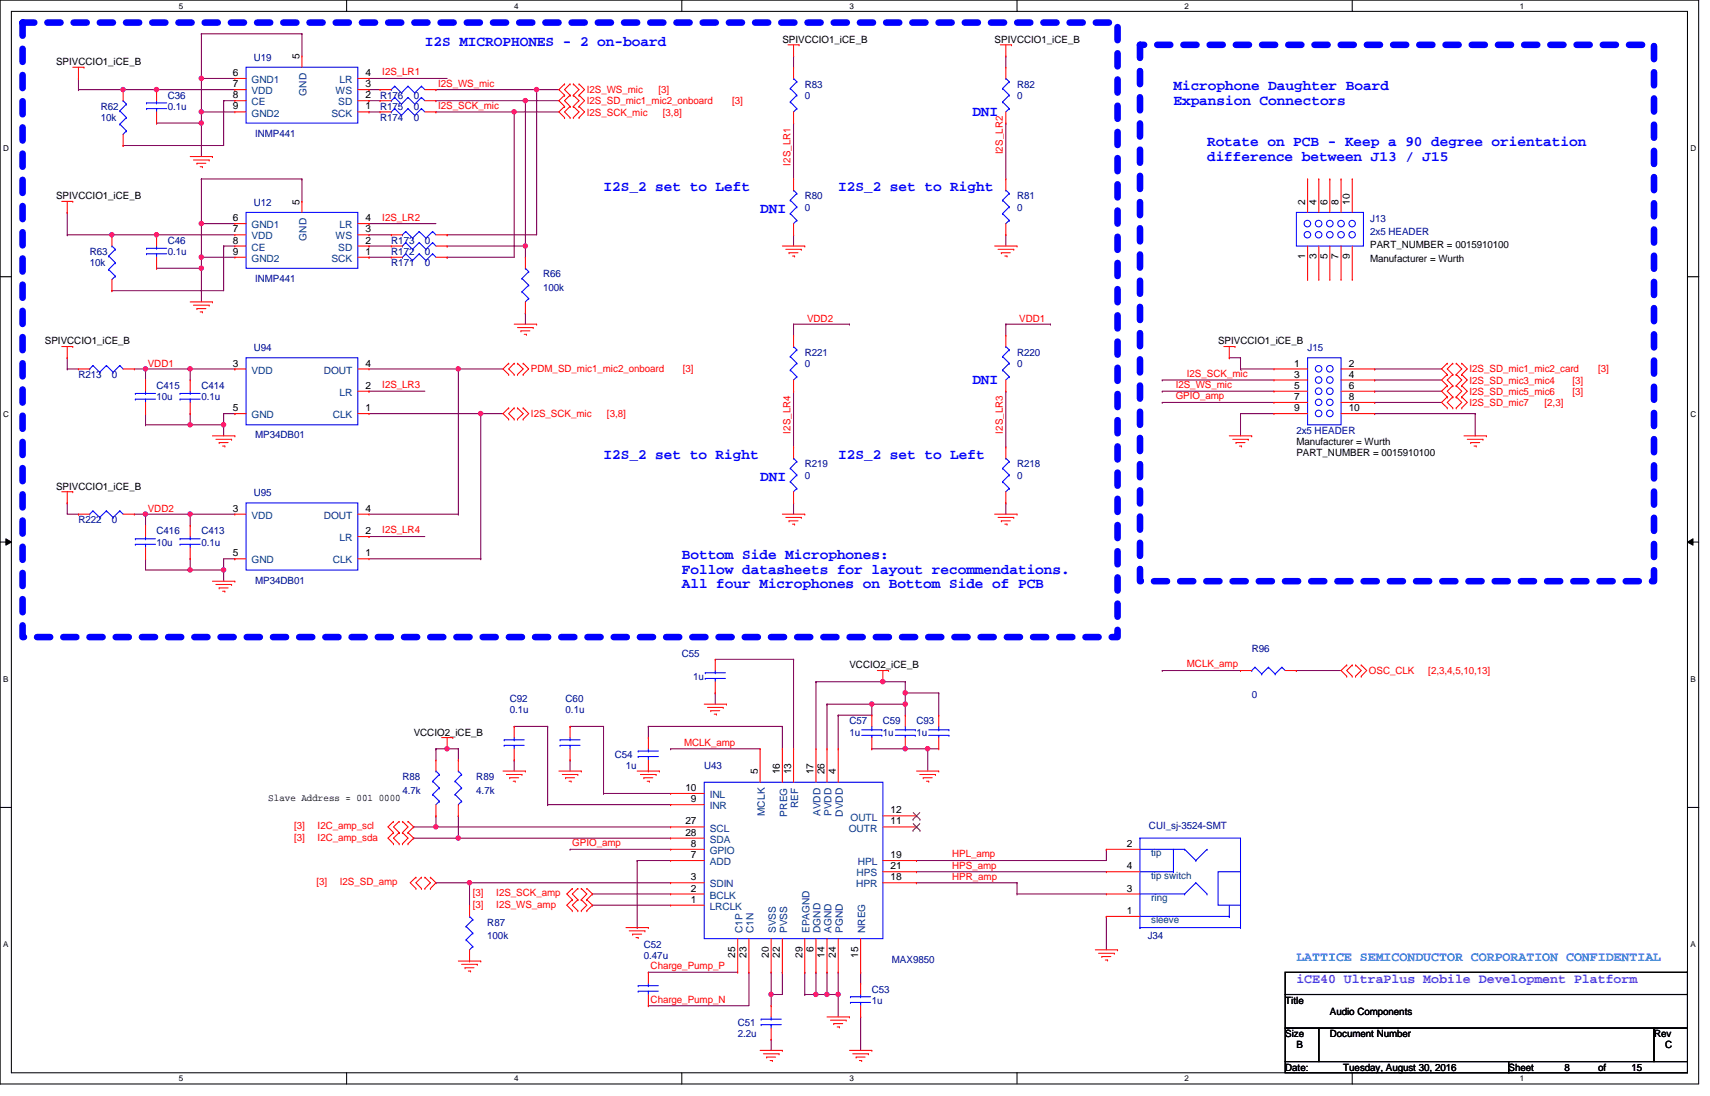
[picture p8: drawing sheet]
<svg xmlns="http://www.w3.org/2000/svg" width="420mm" height="269mm" viewBox="0 0 420 269" stroke-linecap="round" stroke-linejoin="round" font-family="sans-serif">
<defs><g id="words">
<g font-size="3.6" fill="#00f">
<text x="104.3" y="11.2">I2S MICROPHONES - 2 on-board</text>
<text x="288.1" y="22.2">Microphone Daughter Board</text>
<text x="238.7" y="28.5">DNI</text>
<text x="288.1" y="25.7">Expansion Connectors</text>
<text x="296.3" y="35.9">Rotate on PCB - Keep a 90 degree orientation</text>
<text x="296.3" y="39.5">difference between J13 / J15</text>
<text x="148.2" y="46.9">I2S_2 set to Left</text>
<text x="205.8" y="46.9">I2S_2 set to Right</text>
<text x="186.6" y="52.4">DNI</text>
<text x="238.7" y="94.3">DNI</text>
<text x="148.2" y="112.7">I2S_2 set to Right</text>
<text x="205.8" y="112.7">I2S_2 set to Left</text>
<text x="186.6" y="118.2">DNI</text>
<text x="167.4" y="137.4">Bottom Side Microphones:</text>
<text x="167.4" y="140.9">Follow datasheets for layout recommendations.</text>
<text x="167.4" y="144.5">All four Microphones on Bottom Side of PCB</text>
</g>
<text font-size="3.3" fill="#0080ff" x="318.3" y="235.9">LATTICE SEMICONDUCTOR CORPORATION CONFIDENTIAL</text>
<text font-size="3.3" fill="#8000ff" x="318.3" y="241.4">iCE40 UltraPlus Mobile Development Platform</text>
<g font-size="2.5">
<text x="192.1" y="10.5">SPIVCCIO1_iCE_B</text>
<text x="244.2" y="10.5">SPIVCCIO1_iCE_B</text>
<text x="13.8" y="16">SPIVCCIO1_iCE_B</text>
<text x="73.5" y="14.6" transform="rotate(-90 73.5 14.6)">5</text>
<text x="57.1" y="18.7">6</text>
<text x="57.1" y="21.4">7</text>
<text x="89.7" y="21.4">3</text>
<text x="89.7" y="18.7">4</text>
<text x="57.1" y="24.1">8</text>
<text x="57.1" y="26.9">9</text>
<text x="89.7" y="26.9">1</text>
<text x="89.7" y="24.1">2</text>
<text x="13.8" y="48.9">SPIVCCIO1_iCE_B</text>
<text x="73.5" y="50.2" transform="rotate(-90 73.5 50.2)">5</text>
<text x="320.4" y="50.2" transform="rotate(-90 320.4 50.2)">2</text>
<text x="323.2" y="50.2" transform="rotate(-90 323.2 50.2)">4</text>
<text x="325.9" y="50.2" transform="rotate(-90 325.9 50.2)">6</text>
<text x="328.6" y="50.2" transform="rotate(-90 328.6 50.2)">8</text>
<text x="331.4" y="50.2" transform="rotate(-90 331.4 50.2)">10</text>
<text x="57.1" y="54.3">6</text>
<text x="57.1" y="57.1">7</text>
<text x="57.1" y="59.8">8</text>
<text x="89.7" y="59.8">2</text>
<text x="89.7" y="57.1">3</text>
<text x="89.7" y="54.3">4</text>
<text x="57.1" y="62.6">9</text>
<text x="89.7" y="62.6">1</text>
<text x="320.4" y="63.7" transform="rotate(-90 320.4 63.7)">1</text>
<text x="323.2" y="63.7" transform="rotate(-90 323.2 63.7)">3</text>
<text x="325.9" y="63.7" transform="rotate(-90 325.9 63.7)">5</text>
<text x="328.6" y="63.7" transform="rotate(-90 328.6 63.7)">7</text>
<text x="331.4" y="63.7" transform="rotate(-90 331.4 63.7)">9</text>
<text x="336.4" y="61">PART_NUMBER = 0015910100</text>
<text x="336.4" y="64.3">Manufacturer = Wurth</text>
<text x="11" y="84.6">SPIVCCIO1_iCE_B</text>
<text x="299" y="84.6">SPIVCCIO1_iCE_B</text>
<text x="57.1" y="90">3</text>
<text x="89.7" y="95.5">2</text>
<text x="89.7" y="90">4</text>
<text x="317.8" y="95.5">5</text>
<text x="317.8" y="92.7">3</text>
<text x="317.8" y="90">1</text>
<text x="331.1" y="90">2</text>
<text x="331.1" y="92.7">4</text>
<text x="331.1" y="95.5">6</text>
<text x="57.1" y="101">5</text>
<text x="89.7" y="101">1</text>
<text x="317.8" y="101">9</text>
<text x="317.8" y="98.2">7</text>
<text x="331.1" y="98.2">8</text>
<text x="331.1" y="101">10</text>
<text x="318.3" y="112">PART_NUMBER = 0015910100</text>
<text x="318.3" y="109.3">Manufacturer = Wurth</text>
<text x="13.8" y="120.3">SPIVCCIO1_iCE_B</text>
<text x="57.1" y="125.6">3</text>
<text x="89.7" y="125.6">4</text>
<text x="89.7" y="131.1">2</text>
<text x="57.1" y="136.6">5</text>
<text x="89.7" y="136.6">1</text>
<text x="208.5" y="164.1">VCCIO2_iCE_B</text>
<text x="101.6" y="180.6">VCCIO2_iCE_B</text>
<text x="186" y="190.2" transform="rotate(-90 186 190.2)">5</text>
<text x="191.5" y="190.2" transform="rotate(-90 191.5 190.2)">16</text>
<text x="194.2" y="190.2" transform="rotate(-90 194.2 190.2)">13</text>
<text x="199.7" y="190.2" transform="rotate(-90 199.7 190.2)">17</text>
<text x="202.4" y="190.2" transform="rotate(-90 202.4 190.2)">26</text>
<text x="205.2" y="190.2" transform="rotate(-90 205.2 190.2)">4</text>
<text x="65.9" y="196.8">Slave Address = 001 0000</text>
<text x="168.3" y="194.2">10</text>
<text x="169.6" y="197">9</text>
<text x="168.3" y="202.4">27</text>
<text x="218.7" y="202.4">11</text>
<text x="218.7" y="199.7">12</text>
<text x="168.3" y="205.2">28</text>
<text x="169.6" y="207.9">8</text>
<text x="276.6" y="207.9">2</text>
<text x="169.6" y="210.7">7</text>
<text x="218.7" y="210.7">19</text>
<text x="218.7" y="213.4">21</text>
<text x="276.6" y="213.4">4</text>
<text x="169.6" y="221.7">1</text>
<text x="169.6" y="218.9">2</text>
<text x="169.6" y="216.2">3</text>
<text x="218.7" y="216.2">18</text>
<text x="276.6" y="218.9">3</text>
<text x="276.6" y="224.4">1</text>
<text x="199.7" y="233.8" transform="rotate(-90 199.7 233.8)">6</text>
<text x="180.5" y="235.2" transform="rotate(-90 180.5 235.2)">25</text>
<text x="183.3" y="235.2" transform="rotate(-90 183.3 235.2)">23</text>
<text x="188.7" y="235.2" transform="rotate(-90 188.7 235.2)">20</text>
<text x="191.5" y="235.2" transform="rotate(-90 191.5 235.2)">22</text>
<text x="197" y="235.2" transform="rotate(-90 197 235.2)">29</text>
<text x="202.4" y="235.2" transform="rotate(-90 202.4 235.2)">14</text>
<text x="205.2" y="235.2" transform="rotate(-90 205.2 235.2)">24</text>
<text x="210.7" y="235.2" transform="rotate(-90 210.7 235.2)">15</text>
<text x="315.5" y="246.4">Title</text>
<text x="326.5" y="249.2">Audio Components</text>
<text x="315.5" y="254.7">Size</text>
<text x="318.3" y="257.4">B</text>
<text x="326.5" y="254.7">Document Number</text>
<text x="406.1" y="254.7">Rev</text>
<text x="408.8" y="257.4">C</text>
<text x="315.5" y="262.9">Date:</text>
<text x="329.8" y="262.9">Tuesday, August 30, 2016</text>
<text x="370.4" y="262.9">Sheet</text>
<text x="384.1" y="262.9">8</text>
<text x="392.3" y="262.9">of</text>
<text x="400.6" y="262.9">15</text>
</g>
<g font-size="2.5" fill="#000080">
<text x="62.3" y="14.9">U19</text>
<text x="197.6" y="21.5">R83</text>
<text x="249.7" y="21.5">R82</text>
<text x="24.7" y="27">R62</text>
<text x="24.7" y="29.7">10k</text>
<text x="41.2" y="24.3">C36</text>
<text x="41.2" y="27">0.1u</text>
<text x="93.3" y="24.3">R176</text>
<text x="93.3" y="27">R175</text>
<text x="93.3" y="29.7">R174</text>
<text x="101.6" y="24.3">0</text>
<text x="101.6" y="27">0</text>
<text x="101.6" y="29.7">0</text>
<text x="197.6" y="24.3">0</text>
<text x="249.7" y="24.3">0</text>
<text x="62.6" y="33.6">INMP441</text>
<text x="62.3" y="50.6">U12</text>
<text x="197.6" y="48.9">R80</text>
<text x="197.6" y="51.7">0</text>
<text x="249.7" y="48.9">R81</text>
<text x="249.7" y="51.7">0</text>
<text x="41.2" y="59.9">C46</text>
<text x="96.1" y="59.9">R173</text>
<text x="104.3" y="59.9">0</text>
<text x="336.4" y="54.4">J13</text>
<text x="336.4" y="57.7">2x5 HEADER</text>
<text x="22" y="62.7">R63</text>
<text x="22" y="65.4">10k</text>
<text x="41.2" y="62.7">0.1u</text>
<text x="96.1" y="65.4">R171</text>
<text x="96.1" y="62.7">R172</text>
<text x="104.3" y="65.4">0</text>
<text x="104.3" y="62.7">0</text>
<text x="62.6" y="69.2">INMP441</text>
<text x="133.3" y="68.1">R66</text>
<text x="133.3" y="71.4">100k</text>
<text x="62.3" y="86.2">U94</text>
<text x="197.6" y="87.3">R221</text>
<text x="249.7" y="87.3">R220</text>
<text x="321" y="86.2">J15</text>
<text x="19.3" y="92.8">R213</text>
<text x="27.5" y="92.8">0</text>
<text x="38.4" y="95.5">C415</text>
<text x="49.4" y="95.5">C414</text>
<text x="197.6" y="90.1">0</text>
<text x="249.7" y="90.1">0</text>
<text x="38.4" y="98.3">10u</text>
<text x="49.4" y="98.3">0.1u</text>
<text x="62.6" y="107.7">MP34DB01</text>
<text x="318.3" y="106.6">2x5 HEADER</text>
<text x="197.6" y="114.8">R219</text>
<text x="197.6" y="117.5">0</text>
<text x="249.7" y="114.8">R218</text>
<text x="249.7" y="117.5">0</text>
<text x="62.3" y="121.9">U95</text>
<text x="19.3" y="128.5">R222</text>
<text x="27.5" y="128.5">0</text>
<text x="38.4" y="131.2">C416</text>
<text x="49.4" y="131.2">C413</text>
<text x="38.4" y="134">10u</text>
<text x="49.4" y="134">0.1u</text>
<text x="62.6" y="143.3">MP34DB01</text>
<text x="167.4" y="161.4">C55</text>
<text x="307.3" y="160">R96</text>
<text x="170.1" y="166.9">1u</text>
<text x="125.1" y="172.4">C92</text>
<text x="138.9" y="172.4">C60</text>
<text x="307.3" y="171.3">0</text>
<text x="125.1" y="175.1">0.1u</text>
<text x="138.9" y="175.1">0.1u</text>
<text x="208.5" y="177.8">C57</text>
<text x="216.7" y="177.8">C59</text>
<text x="225" y="177.8">C93</text>
<text x="208.5" y="180.6">1u</text>
<text x="216.7" y="180.6">1u</text>
<text x="225" y="180.6">1u</text>
<text x="98.8" y="191.6">R88</text>
<text x="116.9" y="191.6">R89</text>
<text x="150.9" y="186.1">C54</text>
<text x="153.7" y="188.8">1u</text>
<text x="172.9" y="188.8">U43</text>
<text x="98.8" y="194.9">4.7k</text>
<text x="116.9" y="194.9">4.7k</text>
<text x="282.1" y="203.7">CUI_sj-3524-SMT</text>
<text x="119.6" y="227.2">R87</text>
<text x="119.6" y="230.5">100k</text>
<text x="158.1" y="232.7">C52</text>
<text x="281.8" y="230.5">J34</text>
<text x="158.1" y="235.5">0.47u</text>
<text x="218.9" y="236.6">MAX9850</text>
<text x="214" y="243.7">C53</text>
<text x="181.1" y="251.9">C51</text>
<text x="214" y="246.4">1u</text>
<text x="181.1" y="254.7">2.2u</text>
</g>
<g font-size="2.5" fill="#004080">
<text x="61.8" y="20.4">GND1</text>
<text x="61.8" y="23.2">VDD</text>
<text x="75.3" y="23.5" transform="rotate(-90 75.3 23.5)">GND</text>
<text x="82.4" y="23.2">WS</text>
<text x="83.4" y="20.4">LR</text>
<text x="61.8" y="25.9">CE</text>
<text x="61.8" y="28.6">GND2</text>
<text x="81.4" y="28.6">SCK</text>
<text x="83.1" y="25.9">SD</text>
<text x="61.8" y="56">GND1</text>
<text x="61.8" y="58.8">VDD</text>
<text x="75.3" y="59.1" transform="rotate(-90 75.3 59.1)">GND</text>
<text x="82.4" y="58.8">WS</text>
<text x="83.4" y="56">LR</text>
<text x="61.8" y="61.6">CE</text>
<text x="61.8" y="64.3">GND2</text>
<text x="81.4" y="64.3">SCK</text>
<text x="83.1" y="61.6">SD</text>
<text x="61.8" y="91.7">VDD</text>
<text x="79.5" y="91.7">DOUT</text>
<text x="83.4" y="97.2">LR</text>
<text x="61.8" y="102.7">GND</text>
<text x="81.7" y="102.7">CLK</text>
<text x="61.8" y="127.4">VDD</text>
<text x="79.5" y="127.4">DOUT</text>
<text x="83.4" y="132.9">LR</text>
<text x="61.8" y="138.3">GND</text>
<text x="81.7" y="138.3">CLK</text>
<text x="174.2" y="196">INL</text>
<text x="174.2" y="198.7">INR</text>
<text x="187.7" y="200.4" transform="rotate(-90 187.7 200.4)">MCLK</text>
<text x="193.2" y="200.5" transform="rotate(-90 193.2 200.5)">PREG</text>
<text x="196" y="198.4" transform="rotate(-90 196 198.4)">REF</text>
<text x="201.5" y="200.4" transform="rotate(-90 201.5 200.4)">AVDD</text>
<text x="204.2" y="200.4" transform="rotate(-90 204.2 200.4)">PVDD</text>
<text x="206.9" y="200.5" transform="rotate(-90 206.9 200.5)">DVDD</text>
<text x="208.8" y="201.5">OUTL</text>
<text x="174.2" y="209.7">GPIO</text>
<text x="174.2" y="204.2">SCL</text>
<text x="174.2" y="206.9">SDA</text>
<text x="208.4" y="204.2">OUTR</text>
<text x="174.2" y="212.4">ADD</text>
<text x="210.3" y="215.2">HPS</text>
<text x="210.6" y="212.4">HPL</text>
<text x="282.6" y="215.7">tip switch</text>
<text x="282.6" y="210.2">tip</text>
<text x="174.2" y="220.6">BCLK</text>
<text x="174.2" y="217.9">SDIN</text>
<text x="210.2" y="217.9">HPR</text>
<text x="282.6" y="221.2">ring</text>
<text x="174.2" y="223.4">LRCLK</text>
<text x="282.6" y="226.7">sleeve</text>
<text x="182.2" y="229.1" transform="rotate(-90 182.2 229.1)">C1P</text>
<text x="185" y="229.1" transform="rotate(-90 185 229.1)">C1N</text>
<text x="190.5" y="229.1" transform="rotate(-90 190.5 229.1)">SVSS</text>
<text x="193.2" y="229.1" transform="rotate(-90 193.2 229.1)">PVSS</text>
<text x="198.7" y="229.1" transform="rotate(-90 198.7 229.1)">EPAGND</text>
<text x="201.5" y="229.1" transform="rotate(-90 201.5 229.1)">DGND</text>
<text x="204.2" y="229.1" transform="rotate(-90 204.2 229.1)">AGND</text>
<text x="206.9" y="229.1" transform="rotate(-90 206.9 229.1)">PGND</text>
<text x="212.4" y="229.1" transform="rotate(-90 212.4 229.1)">NREG</text>
</g>
<g font-size="2.5" fill="#f00">
<text x="93.9" y="18.5">I2S_LR1</text>
<text x="107.6" y="21.3">I2S_WS_mic</text>
<text x="144.1" y="22.9">I2S_WS_mic</text>
<text x="161.6" y="22.9">[3]</text>
<text x="107.6" y="26.7">I2S_SCK_mic</text>
<text x="144.1" y="28.4">I2S_SCK_mic</text>
<text x="144.1" y="25.6">I2S_SD_mic1_mic2_onboard</text>
<text x="162.7" y="28.4">[3,8]</text>
<text x="179.7" y="25.6">[3]</text>
<text x="194.1" y="40.6" transform="rotate(-90 194.1 40.6)">I2S_LR1</text>
<text x="246.2" y="37.9" transform="rotate(-90 246.2 37.9)">I2S_LR2</text>
<text x="93.9" y="54.1">I2S_LR2</text>
<text x="198.1" y="79">VDD2</text>
<text x="250.2" y="79">VDD1</text>
<text x="36.3" y="90">VDD1</text>
<text x="93.9" y="95.3">I2S_LR3</text>
<text x="130.3" y="91.4">PDM_SD_mic1_mic2_onboard</text>
<text x="167.6" y="91.4">[3]</text>
<text x="288.6" y="95.3">I2S_WS_mic</text>
<text x="291.4" y="92.5">I2S_SCK_mic</text>
<text x="360.8" y="91.4">I2S_SD_mic1_mic2_card</text>
<text x="360.8" y="94.2">I2S_SD_mic3_mic4</text>
<text x="386" y="94.2">[3]</text>
<text x="392.3" y="91.4">[3]</text>
<text x="288.6" y="98">GPIO_amp</text>
<text x="360.8" y="96.9">I2S_SD_mic5_mic6</text>
<text x="360.8" y="99.7">I2S_SD_mic7</text>
<text x="379.2" y="99.7">[2,3]</text>
<text x="386" y="96.9">[3]</text>
<text x="130.3" y="102.4">I2S_SCK_mic</text>
<text x="149" y="102.4">[3,8]</text>
<text x="194.1" y="106.5" transform="rotate(-90 194.1 106.5)">I2S_LR4</text>
<text x="246.2" y="106.5" transform="rotate(-90 246.2 106.5)">I2S_LR3</text>
<text x="36.3" y="125.7">VDD2</text>
<text x="93.9" y="131">I2S_LR4</text>
<text x="291.4" y="163.9">MCLK_amp</text>
<text x="336.1" y="165.5">OSC_CLK</text>
<text x="350.6" y="165.5">[2,3,4,5,10,13]</text>
<text x="167.9" y="183.1">MCLK_amp</text>
<text x="72.2" y="203.7">[3]</text>
<text x="78" y="203.7">I2C_amp_scl</text>
<text x="72.2" y="206.4">[3]</text>
<text x="78" y="206.4">I2C_amp_sda</text>
<text x="140.5" y="207.8">GPIO_amp</text>
<text x="233.8" y="213.3">HPS_amp</text>
<text x="233.8" y="216">HPR_amp</text>
<text x="233.8" y="210.5">HPL_amp</text>
<text x="77.7" y="217.4">[3]</text>
<text x="83.4" y="217.4">I2S_SD_amp</text>
<text x="116.1" y="220.1">[3]</text>
<text x="121.8" y="220.1">I2S_SCK_amp</text>
<text x="116.1" y="222.8">[3]</text>
<text x="121.8" y="222.8">I2S_WS_amp</text>
<text x="159.7" y="238">Charge_Pump_P</text>
<text x="159.7" y="246.2">Charge_Pump_N</text>
</g>
<g font-size="2">
<text x="43.9" y="2.1">5</text>
<text x="126.2" y="2.1">4</text>
<text x="208.5" y="2.1">3</text>
<text x="290.8" y="2.1">2</text>
<text x="373.1" y="2.1">1</text>
<text x=".8" y="37.1">D</text>
<text x="415" y="37.1">D</text>
<text x=".8" y="102.3">C</text>
<text x="415" y="102.3">C</text>
<text x=".8" y="167.4">B</text>
<text x="415" y="167.4">B</text>
<text x=".8" y="232.6">A</text>
<text x="415" y="232.6">A</text>
<text x="43.9" y="265.5">5</text>
<text x="126.2" y="265.5">4</text>
<text x="208.5" y="265.5">3</text>
<text x="290.8" y="265.5">2</text>
<text x="373.1" y="265.5">1</text>
</g>
</g></defs>
<path d="M0 0h417v266.1h-417zM2.8 2.8h411.5v260.6h-411.5z" fill="none" stroke="#000" stroke-width=".25"/>
<g fill="#fff">
<path d="M43.9 .3h1.1v2.2h-1.1z"/>
<path d="M43.9 263.7h1.1v2.2h-1.1z"/>
</g>
<path d="M85.1 0v2.8M85.1 263.4v2.7" fill="none" stroke="#000" stroke-width=".25"/>
<g fill="#fff">
<path d="M126.2 .3h1.1v2.2h-1.1z"/>
<path d="M126.2 263.7h1.1v2.2h-1.1z"/>
</g>
<path d="M167.4 0v2.8M167.4 263.4v2.7" fill="none" stroke="#000" stroke-width=".25"/>
<g fill="#fff">
<path d="M208.5 .3h1.1v2.2h-1.1z"/>
<path d="M208.5 263.7h1.1v2.2h-1.1z"/>
</g>
<path d="M249.7 0v2.8M249.7 263.4v2.7" fill="none" stroke="#000" stroke-width=".25"/>
<g fill="#fff">
<path d="M290.8 .3h1.1v2.2h-1.1z"/>
<path d="M290.8 263.7h1.1v2.2h-1.1z"/>
</g>
<path d="M332 0v2.8M332 263.4v2.7" fill="none" stroke="#000" stroke-width=".25"/>
<g fill="#fff">
<path d="M373.1 .3h1.1v2.2h-1.1z"/>
<path d="M373.1 263.7h1.1v2.2h-1.1z"/>
<path d="M.8 35.3h1.4v2.2h-1.4z"/>
<path d="M415 35.3h1.4v2.2h-1.4z"/>
<path d="M.8 100.5h1.4v2.2h-1.4z"/>
<path d="M415 100.5h1.4v2.2h-1.4z"/>
</g>
<path d="M0 67.9h2.8M414.3 67.9h2.7" fill="none" stroke="#000" stroke-width=".25"/>
<g fill="#fff">
<path d="M.8 165.7h1.3v2.2h-1.3z"/>
<path d="M415 165.7h1.3v2.2h-1.3z"/>
</g>
<path d="M0 133.1h2.8M1.4 132.3l1.4 .8-1.4 .8zM414.3 133.1l1.3-.8v1.6zM414.3 133.1h2.7" fill="none" stroke="#000" stroke-width=".25"/>
<path d="M1.4 132.3l1.4 .8-1.4 .8zM414.3 133.1l1.3-.8v1.6z" fill="#000"/>
<g fill="#fff">
<path d="M.8 230.8h1.3v2.2h-1.3z"/>
<path d="M415 230.8h1.3v2.2h-1.3z"/>
</g>
<path d="M0 198.2h2.8M414.3 198.2h2.7" fill="none" stroke="#000" stroke-width=".25"/>
<path d="M5.5 5.5h268.9v150.9h-268.9zM279.9 11h126.2v131.7h-126.2z" fill="none" stroke="#00f" stroke-width="1.6" stroke-dasharray="3.2 3.2"/>
<g fill="none" stroke="#800040" stroke-width=".25">
<path d="M285.3 93.3h.1M285.3 96.1h.1M285.3 93.3h27.5M285.3 96.1h27.5M301.8 87.8h.1M301.8 87.8h2.7M337.5 90.6h.1M337.5 93.3h.1M337.5 96.1h.1M337.5 98.8h.1M337.5 93.3h16.4M337.5 96.1h16.4"/>
<path d="M337.5 90.6h16.4M337.5 98.8h16.4M304.5 101.6h.1M304.5 101.6v5.4M304.5 101.6h8.3M337.5 101.6h.1M337.5 101.6h24.7M362.2 101.6h.1M362.2 101.6v5.4M140 178.4h.1M140 178.4h8.2M159.2 178.4h.1"/>
<path d="M159.2 178.4h32.9M285.3 164.6h.1M285.3 164.6h19.2M134.5 197.6h.1M134.5 197.6h30.1M164.6 183.9h.1M164.6 183.9h22M225 214h.1M225 214h46.6M159.2 238.7h.1M159.2 238.7h21.9M183.9 238.7h.1"/>
<path d="M183.9 238.7v8.2h-24.7M159.2 246.9h.1M189.3 255.2h.1M189.3 244.2h.1M189.3 244.2v2.7M189.3 255.2v2.7M211.3 249.7h.1M211.3 249.7v8.2"/>
</g>
<circle cx="189.3" cy="244.2" r=".54" fill="#f0f"/>
<circle cx="189.3" cy="244.2" r=".54" fill="none" stroke="#f0f" stroke-width=".25"/>
<g fill="none" stroke="#800040" stroke-width=".25">
<path d="M189.3 238.7h.1M189.3 238.7v5.5M192.1 238.7h.1M192.1 238.7v5.5h-2.8M197.6 238.7h.1M197.6 238.7v5.5M200.3 238.7h.1M200.3 238.7v5.5M205.8 238.7h.1M205.8 238.7v5.5h-5.5M211.3 238.7h.1M211.3 238.7v2.8"/>
<path d="M189.3 244.2h.1M200.3 244.2h.1M203 244.2h.1"/>
</g>
<circle cx="200.3" cy="244.2" r=".54" fill="#f0f"/>
<circle cx="200.3" cy="244.2" r=".54" fill="none" stroke="#f0f" stroke-width=".25"/>
<path d="M203 238.7h.1M203 238.7v5.5" fill="none" stroke="#800040" stroke-width=".25"/>
<circle cx="203" cy="244.2" r=".54" fill="#f0f"/>
<circle cx="203" cy="244.2" r=".54" fill="none" stroke="#f0f" stroke-width=".25"/>
<g fill="none" stroke="#800040" stroke-width=".25">
<path d="M126.2 178.4h.1M126.2 178.4h8.3M205.8 175.6h.1M205.8 175.6v8.3M148.2 194.8h.1M148.2 194.8h16.4M214 183.9h.1M214 183.9h8.2M225 216.7h.1M225 211.3h.1M225 216.7h24.7M225 211.3h46.6"/>
<path d="M197.6 244.2h.1M197.6 244.2h2.7"/>
</g>
<circle cx="222.2" cy="183.8" r=".54" fill="#f0f"/>
<circle cx="222.2" cy="183.8" r=".54" fill="none" stroke="#f0f" stroke-width=".25"/>
<g fill="none" stroke="#800040" stroke-width=".25">
<path d="M200.3 167.4h.1M200.3 167.4v16.5M200.3 167.4h16.4M203 172.9h.1M203 172.9v11M205.8 175.6h.1M205.8 175.6h8.2M214 172.9h.1M214 172.9h8.2M222.2 172.9h.1M222.2 172.9v2.7M227.8 183.9h.1"/>
<path d="M227.8 183.9h2.7"/>
</g>
<circle cx="216.7" cy="167.4" r=".54" fill="#f0f"/>
<circle cx="216.7" cy="167.4" r=".54" fill="none" stroke="#f0f" stroke-width=".25"/>
<path d="M214 172.9h.1M214 172.9v2.7M222.2 170.1h.1M222.2 170.1v2.8M230.5 170.1h.1M230.5 170.1v5.5" fill="none" stroke="#800040" stroke-width=".25"/>
<circle cx="222.2" cy="172.9" r=".54" fill="#f0f"/>
<circle cx="222.2" cy="172.9" r=".54" fill="none" stroke="#f0f" stroke-width=".25"/>
<g fill="none" stroke="#800040" stroke-width=".25">
<path d="M175.6 170.1h.1M175.6 170.1v2.8M192.1 178.4h.1M192.1 178.4v5.5M194.8 161.9h.1M194.8 161.9v22M222.2 170.1h.1M222.2 170.1h8.3M318.3 164.6h.1M318.3 164.6h10.9M126.2 186.6h.1M126.2 186.6v2.7"/>
<path d="M140 186.6h.1M140 186.6v2.7M227.8 183.9h.1M227.8 183.9v5.4"/>
</g>
<circle cx="227.7" cy="183.8" r=".54" fill="#f0f"/>
<circle cx="227.7" cy="183.8" r=".54" fill="none" stroke="#f0f" stroke-width=".25"/>
<path d="M205.8 244.2h.1M205.8 244.2v5.5" fill="none" stroke="#800040" stroke-width=".25"/>
<circle cx="205.8" cy="244.2" r=".54" fill="#f0f"/>
<circle cx="205.8" cy="244.2" r=".54" fill="none" stroke="#f0f" stroke-width=".25"/>
<path d="M109.8 183.9h.1M109.8 183.9h2.7" fill="none" stroke="#800040" stroke-width=".25"/>
<circle cx="109.7" cy="183.8" r=".54" fill="#f0f"/>
<circle cx="109.7" cy="183.8" r=".54" fill="none" stroke="#f0f" stroke-width=".25"/>
<path d="M216.7 167.4h.1M216.7 167.4h5.5M222.2 167.4h.1M222.2 167.4v2.7M107 183.9h.1M107 183.9v2.7M107 183.9h2.8M112.5 183.9h.1M112.5 183.9v2.7" fill="none" stroke="#800040" stroke-width=".25"/>
<circle cx="222.2" cy="170.1" r=".54" fill="#f0f"/>
<circle cx="222.2" cy="170.1" r=".54" fill="none" stroke="#f0f" stroke-width=".25"/>
<g fill="none" stroke="#800040" stroke-width=".25">
<path d="M285.3 98.8h.1M285.3 98.8h27.5M304.5 87.8h.1M304.5 90.6h.1M304.5 87.8v2.8M304.5 90.6h8.3M203 172.9h.1M203 172.9h11M249.7 216.7h.1M249.7 219.5h.1M249.7 216.7v2.8M249.7 219.5h21.9"/>
<path d="M271.6 208.5h.1M271.6 208.5v2.8M271.6 225h.1M271.6 225v8.2"/>
</g>
<circle cx="214" cy="172.9" r=".54" fill="#f0f"/>
<circle cx="214" cy="172.9" r=".54" fill="none" stroke="#f0f" stroke-width=".25"/>
<g fill="none" stroke="#800040" stroke-width=".25">
<path d="M134.5 178.4h.1M134.5 178.4v19.2M148.2 178.4h.1M148.2 178.4v16.4M222.2 183.9h.1M222.2 183.9h5.6M107 203h.1M107 203h57.6M112.5 205.8h.1M112.5 205.8h52.1M115.3 216.7h.1M115.3 216.7h49.3"/>
<path d="M140 208.5h.1M140 208.5h24.6"/>
</g>
<circle cx="115.2" cy="216.7" r=".54" fill="#f0f"/>
<circle cx="115.2" cy="216.7" r=".54" fill="none" stroke="#f0f" stroke-width=".25"/>
<g fill="none" stroke="#800040" stroke-width=".25">
<path d="M159.2 178.4h.1M159.2 178.4v2.7M175.6 161.9h19.2M194.8 161.9h.1M107 216.7h.1M107 200.3h.1M107 216.7h8.3M107 200.3v2.7M115.3 216.7h.1M115.3 216.7v5.5M145.5 219.5h.1M145.5 219.5h19.1"/>
<path d="M156.4 211.3h.1M156.4 211.3h8.2M156.4 211.3v16.5M145.5 222.2h.1M145.5 222.2h19.1M156.4 227.8h.1"/>
</g>
<circle cx="107" cy="203" r=".54" fill="#f0f"/>
<circle cx="107" cy="203" r=".54" fill="none" stroke="#f0f" stroke-width=".25"/>
<path d="M101.6 203h.1M101.6 203h5.4M112.5 200.3h.1M112.5 200.3v5.5" fill="none" stroke="#800040" stroke-width=".25"/>
<circle cx="112.5" cy="205.8" r=".54" fill="#f0f"/>
<circle cx="112.5" cy="205.8" r=".54" fill="none" stroke="#f0f" stroke-width=".25"/>
<path d="M49.4 8.3h.1M49.4 19.3h.1M49.4 8.3v11M49.4 19.3h8.3M109.8 60.4h.1M109.8 60.4h19.2M101.6 205.8h.1M101.6 205.8h10.9" fill="none" stroke="#800040" stroke-width=".25"/>
<circle cx="49.4" cy="19.2" r=".54" fill="#f0f"/>
<circle cx="49.4" cy="19.2" r=".54" fill="none" stroke="#f0f" stroke-width=".25"/>
<path d="M49.4 30.2h.1M49.4 30.2v8.2" fill="none" stroke="#800040" stroke-width=".25"/>
<circle cx="49.4" cy="30.2" r=".54" fill="#f0f"/>
<circle cx="49.4" cy="30.2" r=".54" fill="none" stroke="#f0f" stroke-width=".25"/>
<path d="M38.4 22h.1M38.4 22h19.3" fill="none" stroke="#800040" stroke-width=".25"/>
<circle cx="38.4" cy="22" r=".54" fill="#f0f"/>
<circle cx="38.4" cy="22" r=".54" fill="none" stroke="#f0f" stroke-width=".25"/>
<g fill="none" stroke="#800040" stroke-width=".25">
<path d="M90.6 19.3h.1M90.6 19.3h19.2M194.8 13.8h.1M194.8 13.8v2.7M246.9 13.8h.1M246.9 13.8v2.7M30.2 22h.1M30.2 35.7h.1M30.2 22h8.2M38.4 30.2h.1M49.4 27.5h.1M49.4 27.5v2.7h-11"/>
<path d="M54.9 24.7h.1M54.9 24.7h2.8M54.9 24.7v11h-24.7M90.6 27.5h.1M90.6 22h.1M90.6 24.7h.1M90.6 22h2.7M90.6 24.7h2.7M90.6 27.5h2.7M107 22h.1M107 24.7h.1M107 27.5h.1"/>
<path d="M107 22h30.2M107 24.7h30.2M107 27.5h30.2M126.2 27.5h.1M129 24.7h.1M131.7 22h.1M194.8 30.2h.1M194.8 30.2v13.7M246.9 30.2h.1M246.9 30.2v13.7M27.5 57.7h.1M27.5 57.7h30.2"/>
<path d="M38.4 57.7h.1M90.6 57.7h.1M90.6 57.7h5.5M246.9 57.7h.1M246.9 57.7v2.7M38.4 65.9h.1M49.4 63.2h.1M49.4 63.2v2.7h-11M90.6 63.2h.1M90.6 60.4h.1M90.6 63.2h5.5M90.6 60.4h5.5"/>
</g>
<circle cx="38.4" cy="57.6" r=".54" fill="#f0f"/>
<circle cx="38.4" cy="57.6" r=".54" fill="none" stroke="#f0f" stroke-width=".25"/>
<path d="M49.4 65.9h.1M49.4 65.9v8.2" fill="none" stroke="#800040" stroke-width=".25"/>
<circle cx="49.4" cy="65.8" r=".54" fill="#f0f"/>
<circle cx="49.4" cy="65.8" r=".54" fill="none" stroke="#f0f" stroke-width=".25"/>
<path d="M49.4 43.9h.1M49.4 54.9h.1M49.4 43.9v11M49.4 54.9h8.3" fill="none" stroke="#800040" stroke-width=".25"/>
<circle cx="49.4" cy="54.9" r=".54" fill="#f0f"/>
<circle cx="49.4" cy="54.9" r=".54" fill="none" stroke="#f0f" stroke-width=".25"/>
<path d="M90.6 54.9h.1M90.6 54.9h16.4M109.8 57.7h.1M109.8 57.7h21.9M27.5 71.4h.1M49.4 63.2h.1M49.4 63.2h8.3M54.9 60.4h.1M54.9 60.4v11h-27.4M54.9 60.4h2.8M109.8 63.2h.1M109.8 63.2h16.4" fill="none" stroke="#800040" stroke-width=".25"/>
<circle cx="49.4" cy="63.1" r=".54" fill="#f0f"/>
<circle cx="49.4" cy="63.1" r=".54" fill="none" stroke="#f0f" stroke-width=".25"/>
<path d="M19.3 22h.1M19.3 22h10.9M49.4 54.9h.1M49.4 43.9h.1M49.4 54.9v8.3M49.4 43.9h24.7M74.1 43.9h.1M74.1 43.9v5.5" fill="none" stroke="#800040" stroke-width=".25"/>
<circle cx="30.2" cy="22" r=".54" fill="#f0f"/>
<circle cx="30.2" cy="22" r=".54" fill="none" stroke="#f0f" stroke-width=".25"/>
<path d="M19.3 19.3h.1M19.3 19.3v2.7M16.5 57.7h.1M16.5 57.7h11" fill="none" stroke="#800040" stroke-width=".25"/>
<circle cx="27.4" cy="57.6" r=".54" fill="#f0f"/>
<circle cx="27.4" cy="57.6" r=".54" fill="none" stroke="#f0f" stroke-width=".25"/>
<path d="M49.4 8.3h.1M49.4 19.3h.1M49.4 8.3h24.7M49.4 19.3v8.2M74.1 8.3h.1M74.1 8.3v5.5M49.4 27.5h.1M49.4 27.5h8.3M16.5 52.2h.1M16.5 52.2v5.5" fill="none" stroke="#800040" stroke-width=".25"/>
<circle cx="49.4" cy="27.4" r=".54" fill="#f0f"/>
<circle cx="49.4" cy="27.4" r=".54" fill="none" stroke="#f0f" stroke-width=".25"/>
<path d="M131.7 22h.1M131.7 22v35.7" fill="none" stroke="#800040" stroke-width=".25"/>
<circle cx="131.7" cy="22" r=".54" fill="#f0f"/>
<circle cx="131.7" cy="22" r=".54" fill="none" stroke="#f0f" stroke-width=".25"/>
<path d="M129 24.7h.1M129 24.7v35.7" fill="none" stroke="#800040" stroke-width=".25"/>
<circle cx="129" cy="60.4" r=".54" fill="#f0f"/>
<circle cx="129" cy="60.4" r=".54" fill="none" stroke="#f0f" stroke-width=".25"/>
<circle cx="129" cy="24.7" r=".54" fill="#f0f"/>
<circle cx="129" cy="24.7" r=".54" fill="none" stroke="#f0f" stroke-width=".25"/>
<path d="M126.2 27.5h.1M126.2 27.5v35.7" fill="none" stroke="#800040" stroke-width=".25"/>
<circle cx="126.2" cy="27.4" r=".54" fill="#f0f"/>
<circle cx="126.2" cy="27.4" r=".54" fill="none" stroke="#f0f" stroke-width=".25"/>
<path d="M194.8 57.7h.1M194.8 57.7v2.7M129 60.4h.1M129 76.9h.1M129 60.4v2.8M129 76.9v2.7M118 101.6h.1M118 101.6v35.6" fill="none" stroke="#800040" stroke-width=".25"/>
<circle cx="118" cy="101.5" r=".54" fill="#f0f"/>
<circle cx="118" cy="101.5" r=".54" fill="none" stroke="#f0f" stroke-width=".25"/>
<path d="M54.9 104.3h.1M54.9 101.6v2.7M90.6 126.2h21.9M112.5 126.2h.1" fill="none" stroke="#800040" stroke-width=".25"/>
<circle cx="54.9" cy="104.3" r=".54" fill="#f0f"/>
<circle cx="54.9" cy="104.3" r=".54" fill="none" stroke="#f0f" stroke-width=".25"/>
<path d="M90.6 90.6h21.9M112.5 90.6h.1" fill="none" stroke="#800040" stroke-width=".25"/>
<circle cx="112.5" cy="90.6" r=".54" fill="#f0f"/>
<circle cx="112.5" cy="90.6" r=".54" fill="none" stroke="#f0f" stroke-width=".25"/>
<g fill="none" stroke="#800040" stroke-width=".25">
<path d="M194.8 79.6h.1M194.8 79.6v2.7M246.9 79.6h.1M246.9 79.6v2.7M16.5 87.8h.1M16.5 87.8v2.8M33 90.6h2.7M35.7 90.6h.1M90.6 96.1h.1M90.6 96.1h13.7M112.5 90.6h.1M112.5 90.6h11"/>
<path d="M112.5 90.6v35.6M194.8 96.1h.1M194.8 96.1v13.7M246.9 96.1h.1M246.9 96.1v13.7M54.9 101.6h2.8M57.7 101.6h.1M118 101.6h.1M118 101.6h5.5M16.5 123.5h.1M16.5 123.5v2.7M35.7 126.2h.1"/>
<path d="M35.7 126.2h11M46.7 137.2h.1M46.7 126.2h.1M46.7 126.2v2.8M46.7 137.2v2.8M54.9 140h.1M57.7 137.2h.1M57.7 137.2h-2.8v2.8M90.6 131.7h.1M90.6 137.2h27.4M90.6 131.7h13.7M118 137.2h.1"/>
<path d="M194.8 123.5h.1M194.8 123.5v2.7M246.9 123.5h.1M246.9 123.5v2.7"/>
</g>
<circle cx="35.7" cy="126.2" r=".54" fill="#f0f"/>
<circle cx="35.7" cy="126.2" r=".54" fill="none" stroke="#f0f" stroke-width=".25"/>
<path d="M46.7 101.6h.1M46.7 101.6v2.7" fill="none" stroke="#800040" stroke-width=".25"/>
<circle cx="46.7" cy="104.3" r=".54" fill="#f0f"/>
<circle cx="46.7" cy="104.3" r=".54" fill="none" stroke="#f0f" stroke-width=".25"/>
<path d="M46.7 126.2h.1M46.7 126.2h11" fill="none" stroke="#800040" stroke-width=".25"/>
<circle cx="46.7" cy="126.2" r=".54" fill="#f0f"/>
<circle cx="46.7" cy="126.2" r=".54" fill="none" stroke="#f0f" stroke-width=".25"/>
<path d="M46.7 104.3h8.2M54.9 104.3h.1M35.7 126.2h.1M35.7 126.2v2.8M46.7 140h8.2M54.9 140h.1" fill="none" stroke="#800040" stroke-width=".25"/>
<circle cx="46.7" cy="139.9" r=".54" fill="#f0f"/>
<circle cx="46.7" cy="139.9" r=".54" fill="none" stroke="#f0f" stroke-width=".25"/>
<circle cx="54.9" cy="139.9" r=".54" fill="#f0f"/>
<circle cx="54.9" cy="139.9" r=".54" fill="none" stroke="#f0f" stroke-width=".25"/>
<g fill="none" stroke="#800040" stroke-width=".25">
<path d="M194.8 79.6h13.7M208.5 79.6h.1M246.9 79.6h11M257.9 79.6h.1M16.5 90.6h.1M16.5 90.6h2.8M35.7 90.6h.1M35.7 90.6v2.7M46.7 90.6h.1M46.7 90.6h11M46.7 90.6v2.7M57.7 90.6h.1"/>
<path d="M35.7 104.3h.1M35.7 101.6v2.7M90.6 101.6h27.4M118 101.6h.1M35.7 137.2h.1M35.7 137.2v2.8M54.9 140h.1M54.9 140v2.7"/>
</g>
<circle cx="46.7" cy="90.6" r=".54" fill="#f0f"/>
<circle cx="46.7" cy="90.6" r=".54" fill="none" stroke="#f0f" stroke-width=".25"/>
<path d="M35.7 90.6h11M46.7 90.6h.1" fill="none" stroke="#800040" stroke-width=".25"/>
<circle cx="35.7" cy="90.6" r=".54" fill="#f0f"/>
<circle cx="35.7" cy="90.6" r=".54" fill="none" stroke="#f0f" stroke-width=".25"/>
<path d="M35.7 104.3h11M46.7 104.3h.1M54.9 104.3h.1M54.9 104.3v2.7M16.5 126.2h2.8M19.3 126.2h.1M33 126.2h2.7M35.7 126.2h.1M35.7 140h11M46.7 140h.1" fill="none" stroke="#800040" stroke-width=".25"/>
<g fill="none" stroke="#f00" stroke-width=".25">
<path d="M17.9 16.5h2.7M19.3 19.3h.1M19.3 16.5v2.8M20.6 16.5h.1M57.7 19.3h.1M57.7 19.3h2.7M74.1 13.8h.1M74.1 13.8v2.7M87.8 19.3h2.8M90.6 19.3h.1M193.5 11h2.7M194.8 13.8h.1"/>
<path d="M194.8 16.5h.1M194.8 11v2.8M194.8 16.5v2.8M196.2 11h.1M245.6 11h2.7M246.9 13.8h.1M246.9 16.5h.1M246.9 11v2.8M246.9 16.5v2.8M248.3 11h.1M30.2 35.7h.1M30.2 22h.1"/>
<path d="M30.2 22v2.7M30.2 33v2.7M38.4 22h.1M38.4 30.2h.1M38.4 22v2.7M38.4 27.5v2.7M46.7 38.4h5.5M47.5 39.3h3.9M51.4 39.3h.1M52.2 38.4h.1M57.7 22h.1M57.7 24.7h.1"/>
<path d="M57.7 27.5h.1M57.7 27.5h2.7M57.7 24.7h2.7M57.7 22h2.7M87.8 27.5h2.8M87.8 24.7h2.8M87.8 22h2.8M90.6 27.5h.1M90.6 24.7h.1M90.6 22h.1M93.3 22h.1M93.3 24.7h.1"/>
<path d="M93.3 27.5h.1M93.3 27.5h2.8M93.3 24.7h2.8M93.3 22h2.8M104.3 27.5h2.7M104.3 24.7h2.7M104.3 22h2.7M107 22h.1M107 24.7h.1M107 27.5h.1M138.6 26.1h.1M138.6 28.9h.1"/>
<path d="M138.6 23.4h.1M138.6 20.6h.1M138.6 26.1l-1.4 1.4 1.4 1.4M138.6 23.4l-1.4 1.3 1.4 1.4M138.6 20.6l-1.4 1.4 1.4 1.4M140 28.9h.1M140 26.1h.1M140 23.4h.1M140 20.6h.1M140 26.1l-1.4 1.4 1.4 1.4M140 23.4l-1.4 1.3 1.4 1.4M140 20.6l-1.4 1.4 1.4 1.4"/>
<path d="M140.8 28.9h.1M140.8 26.1h.1M140.8 23.4h.1M140.8 20.6h.1M140.8 26.1l1.4 1.4-1.4 1.4M140.8 23.4l1.4 1.3-1.4 1.4M140.8 20.6l1.4 1.4-1.4 1.4M142.2 26.1h.1M142.2 28.9h.1M142.2 23.4h.1M142.2 20.6h.1M142.2 26.1l1.3 1.4-1.3 1.4"/>
<path d="M142.2 23.4l1.3 1.3-1.3 1.4M142.2 20.6l1.3 1.4-1.3 1.4M194.8 30.2h.1M194.8 27.5v2.7M246.9 30.2h.1M246.9 27.5v2.7M15.2 49.4h2.7M16.5 52.2h.1M16.5 49.4v2.8M17.9 49.4h.1M27.5 57.7h.1M27.5 57.7v2.7"/>
<path d="M38.4 57.7h.1M38.4 57.7v2.7M48.3 40.1h.1M48.3 40.1h2.2M49.1 40.9h.6M49.7 40.9h.1M57.7 54.9h.1M57.7 57.7h.1M57.7 57.7h2.7M57.7 54.9h2.7M74.1 49.4h.1M74.1 49.4v2.8"/>
<path d="M87.8 57.7h2.8M87.8 54.9h2.8M90.6 57.7h.1M90.6 54.9h.1M96.1 57.7h.1M96.1 57.7h2.7M107 57.7h2.8M109.8 57.7h.1M194.8 57.7h.1M194.8 43.9h.1M194.8 43.9v2.8M194.8 54.9v2.8"/>
<path d="M246.9 57.7h.1M246.9 43.9h.1M246.9 43.9v2.8M246.9 54.9v2.8M321 43.9h.1M321 43.9v8.3M323.8 43.9h.1M323.8 43.9v8.3M326.5 43.9h.1M326.5 43.9v8.3M329.2 43.9h.1M329.2 43.9v8.3"/>
<path d="M332 43.9h.1M332 43.9v8.3M27.5 71.4h.1M27.5 68.6v2.8M38.4 65.9h.1M38.4 63.2v2.7M46.7 74.1h5.5M47.5 74.9h3.9M48.3 75.8h.1M48.3 75.8h2.2M49.1 76.6h.6M49.7 76.6h.1"/>
<path d="M51.4 74.9h.1M52.2 74.1h.1M57.7 60.4h.1M57.7 63.2h.1M57.7 60.4h2.7M57.7 63.2h2.7M87.8 60.4h2.8M87.8 63.2h2.8M90.6 63.2h.1M90.6 60.4h.1M96.1 63.2h.1M96.1 60.4h.1"/>
<path d="M96.1 60.4h2.7M96.1 63.2h2.7M107 60.4h2.8M107 63.2h2.8M109.8 63.2h.1M109.8 60.4h.1M126.2 79.6h5.5M129 76.9h.1M129 63.2h.1M129 63.2v2.7M129 74.1v2.8M131.7 79.6h.1"/>
<path d="M192.1 60.4h5.5M192.9 61.2h3.8M193.7 62.1h.1M193.7 62.1h2.2M194.6 62.9h.5M195.1 62.9h.1M196.7 61.2h.1M197.6 60.4h.1M244.2 60.4h5.5M245 61.2h3.9M245.8 62.1h.1M245.8 62.1h2.2"/>
<path d="M246.7 62.9h.5M247.2 62.9h.1M248.9 61.2h.1M249.7 60.4h.1M321 68.6h.1M321 60.4v8.2M323.8 68.6h.1M323.8 60.4v8.2M326.5 68.6h.1M326.5 60.4v8.2M329.2 68.6h.1M329.2 60.4v8.2"/>
<path d="M332 68.6h.1M332 60.4v8.2M15.2 85.1h2.7M16.5 87.8h.1M16.5 85.1v2.7M17.9 85.1h.1M19.3 90.6h.1M19.3 90.6h2.7M30.2 90.6h2.8M33 90.6h.1M35.7 93.3h.1M35.7 93.3v2.8"/>
<path d="M35.7 98.8v2.8M46.7 93.3h.1M46.7 93.3v2.8M46.7 98.8v2.8M57.7 90.6h.1M57.7 90.6h2.7M87.8 90.6h2.8M87.8 96.1h2.8M90.6 96.1h.1M90.6 90.6h.1M124.9 89.2h.1M124.9 91.9h.1"/>
<path d="M124.9 89.2l-1.4 1.4 1.4 1.3M126.2 91.9h.1M126.2 89.2h.1M126.2 89.2l-1.3 1.4 1.3 1.3M127 91.9h.1M127 89.2h.1M127 80.4h3.9M127 89.2l1.4 1.4-1.4 1.3M127.9 81.2h.1M127.9 81.2h2.2M128.4 89.2h.1M128.4 91.9h.1"/>
<path d="M128.4 89.2l1.4 1.4-1.4 1.3M128.7 82.1h.5M129.2 82.1h.1M130.9 80.4h.1M194.8 96.1h.1M194.8 82.3h.1M194.8 82.3v2.8M194.8 93.3v2.8M246.9 96.1h.1M246.9 82.3h.1M246.9 82.3v2.8M246.9 93.3v2.8"/>
<path d="M300.4 85.1h2.8M301.8 87.8h.1M301.8 85.1v2.7M303.2 85.1h.1M312.8 98.8h.1M312.8 96.1h.1M312.8 93.3h.1M312.8 90.6h.1M312.8 90.6h8.2M312.8 96.1h8.2M312.8 93.3h8.2M312.8 98.8h8.2"/>
<path d="M329.2 90.6h8.3M329.2 96.1h8.3M329.2 93.3h8.3M329.2 98.8h8.3M337.5 90.6h.1M337.5 93.3h.1M337.5 96.1h.1M337.5 98.8h.1M355.3 89.2h.1M355.3 91.9h.1M355.3 94.7h.1M355.3 97.5h.1"/>
<path d="M355.3 89.2l-1.4 1.4 1.4 1.3M355.3 91.9l-1.4 1.4 1.4 1.4M355.3 94.7l-1.4 1.4 1.4 1.4M355.3 97.5l-1.4 1.3 1.4 1.4M356.7 91.9h.1M356.7 89.2h.1M356.7 94.7h.1M356.7 97.5h.1M356.7 89.2l-1.4 1.4 1.4 1.3M356.7 91.9l-1.4 1.4 1.4 1.4M356.7 94.7l-1.4 1.4 1.4 1.4M356.7 97.5l-1.4 1.3 1.4 1.4"/>
<path d="M357.5 91.9h.1M357.5 89.2h.1M357.5 94.7h.1M357.5 97.5h.1M357.5 89.2l1.4 1.4-1.4 1.3M357.5 91.9l1.4 1.4-1.4 1.4M357.5 94.7l1.4 1.4-1.4 1.4M357.5 97.5l1.4 1.3-1.4 1.4M358.9 89.2h.1M358.9 91.9h.1M358.9 94.7h.1M358.9 97.5h.1"/>
<path d="M358.9 89.2l1.3 1.4-1.3 1.3M358.9 91.9l1.3 1.4-1.3 1.4M358.9 94.7l1.3 1.4-1.3 1.4M358.9 97.5l1.3 1.3-1.3 1.4M35.7 101.6h.1M46.7 101.6h.1M52.2 107h5.5M53 107.9h3.9M53.8 108.7h.1M53.8 108.7h2.2M54.7 109.5h.5M55.2 109.5h.1"/>
<path d="M56.9 107.9h.1M57.7 107h.1M57.7 101.6h.1M57.7 101.6h2.7M87.8 101.6h2.8M90.6 101.6h.1M124.9 100.2h.1M124.9 102.9h.1M124.9 100.2l-1.4 1.4 1.4 1.3M126.2 102.9h.1M126.2 100.2h.1M126.2 100.2l-1.3 1.4 1.3 1.3"/>
<path d="M127 102.9h.1M127 100.2h.1M127 100.2l1.4 1.4-1.4 1.3M128.4 100.2h.1M128.4 102.9h.1M128.4 100.2l1.4 1.4-1.4 1.3M194.8 109.8h.1M194.8 109.8v2.7M246.9 109.8h.1M246.9 109.8v2.7M301.8 107h5.5M302.6 107.9h3.9"/>
<path d="M303.4 108.7h.1M303.4 108.7h2.2M304.3 109.5h.5M304.8 109.5h.1M306.5 107.9h.1M307.3 107h.1M312.8 101.6h.1M312.8 101.6h8.2M329.2 101.6h8.3M337.5 101.6h.1M355.3 100.2h.1M356.7 100.2h.1"/>
<path d="M357.5 100.2h.1M358.9 100.2h.1M359.4 107h5.5M360.2 107.9h3.9M361.1 108.7h.1M361.1 108.7h2.2M361.9 109.5h.5M362.4 109.5h.1M364.1 107.9h.1M364.9 107h.1M15.2 120.7h2.7M16.5 123.5h.1"/>
<path d="M16.5 120.7v2.8M17.9 120.7h.1M19.3 126.2h.1M19.3 126.2h2.7M30.2 126.2h2.8M33 126.2h.1M35.7 129h.1M35.7 137.2h.1M35.7 129v2.7M35.7 134.5v2.7M46.7 129h.1M46.7 137.2h.1"/>
<path d="M46.7 129v2.7M46.7 134.5v2.7M57.7 137.2h.1M57.7 126.2h.1M57.7 126.2h2.7M57.7 137.2h2.7M87.8 126.2h2.8M87.8 137.2h2.8M87.8 131.7h2.8M90.6 137.2h.1M90.6 131.7h.1M90.6 126.2h.1"/>
<path d="M192.1 126.2h5.5M192.9 127h3.8M193.7 127.9h.1M193.7 127.9h2.2M194.6 128.7h.5M194.8 123.5h.1M194.8 120.7v2.8M195.1 128.7h.1M196.7 127h.1M197.6 126.2h.1M244.2 126.2h5.5M245 127h3.9"/>
<path d="M245.8 127.9h.1M245.8 127.9h2.2M246.7 128.7h.5M246.9 123.5h.1M246.9 120.7v2.8M247.2 128.7h.1M248.9 127h.1M249.7 126.2h.1M52.2 142.7h5.5M53 143.5h3.9M53.8 144.4h.1M53.8 144.4h2.2"/>
<path d="M54.7 145.2h.5M55.2 145.2h.1M56.9 143.5h.1M57.7 142.7h.1M126.2 178.4h.1M126.2 178.4v2.7M140 178.4h.1M140 178.4v2.7M172.9 172.9h5.5M173.7 173.7h3.8M174.5 174.5h.1M174.5 174.5h2.2"/>
<path d="M175.3 175.3h.6M175.6 161.9h.1M175.6 170.1h.1M175.6 161.9v2.7M175.6 167.4v2.7M175.9 175.3h.1M177.5 173.7h.1M178.4 172.9h.1M214 175.6h.1M214 175.6v2.8M215.4 164.6h2.7M216.7 167.4h.1"/>
<path d="M216.7 164.6v2.8M218.1 164.6h.1M222.2 175.6h.1M222.2 175.6v2.8M230.5 175.6h.1M230.5 175.6v2.8M304.5 164.6h.1M304.5 164.6h2.8M315.5 164.6h2.8M318.3 164.6h.1M330.6 163.3h.1M330.6 166h.1"/>
<path d="M330.6 163.3l-1.4 1.3 1.4 1.4M332 166h.1M332 163.3h.1M332 163.3l-1.4 1.3 1.4 1.4M332.8 166h.1M332.8 163.3h.1M332.8 163.3l1.4 1.3-1.4 1.4M334.2 163.3h.1M334.2 166h.1M334.2 163.3l1.3 1.3-1.3 1.4M107 186.6h.1M107 186.6v2.7"/>
<path d="M107 197.6v2.7M108.4 181.1h2.8M109.8 183.9h.1M109.8 181.1v2.8M111.2 181.1h.1M112.5 186.6h.1M112.5 186.6v2.7M112.5 197.6v2.7M123.5 189.3h5.5M124.3 190.2h3.8M125.1 191h.1M125.1 191h2.2"/>
<path d="M126 191.8h.5M126.2 186.6h.1M126.2 183.9v2.7M126.5 191.8h.1M128.1 190.2h.1M129 189.3h.1M137.2 189.3h5.5M138 190.2h3.9M138.9 191h.1M138.9 191h2.2M139.7 191.8h.5M140 186.6h.1"/>
<path d="M140 183.9v2.7M140.2 191.8h.1M141.9 190.2h.1M142.7 189.3h.1M156.4 189.3h5.5M157.2 190.2h3.9M158.1 191h.1M158.1 191h2.2M158.9 191.8h.5M159.2 181.1h.1M159.2 189.3h.1M159.2 181.1v2.8"/>
<path d="M159.2 186.6v2.7M159.4 191.8h.1M161.1 190.2h.1M161.9 189.3h.1M164.6 197.6h.1M164.6 194.8h.1M164.6 197.6h8.3M164.6 194.8h8.3M186.6 183.9h.1M186.6 183.9v8.2M192.1 183.9h.1M192.1 183.9v8.2"/>
<path d="M194.8 183.9h.1M194.8 183.9v8.2M200.3 183.9h.1M200.3 183.9v8.2M203 183.9h.1M203 183.9v8.2M205.8 183.9h.1M205.8 183.9v8.2M214 183.9h.1M214 181.1v2.8M222.2 183.9h.1M222.2 181.1v2.8"/>
<path d="M225 189.3h5.5M225.8 190.2h3.9M226.7 191h.1M226.7 191h2.2M227.5 191.8h.5M228 191.8h.1M229.7 190.2h.1M230.5 189.3h.1M230.5 183.9h.1M230.5 181.1v2.8M96.6 204.4h.1M96.6 201.7h.1"/>
<path d="M96.6 207.2h.1M96.6 201.7l-1.4 1.3 1.4 1.4M96.6 204.4l-1.4 1.4 1.4 1.4M98 201.7h.1M98 204.4h.1M98 207.2h.1M98 201.7l-1.4 1.3 1.4 1.4M98 204.4l-1.4 1.4 1.4 1.4M98.8 201.7h.1M98.8 204.4h.1M98.8 207.2h.1M98.8 201.7l1.4 1.3-1.4 1.4"/>
<path d="M98.8 204.4l1.4 1.4-1.4 1.4M100.2 204.4h.1M100.2 201.7h.1M100.2 207.2h.1M100.2 201.7l1.4 1.3-1.4 1.4M100.2 204.4l1.4 1.4-1.4 1.4M102.1 218.1h.1M102.1 215.4h.1M102.1 215.4l-1.4 1.3 1.4 1.4M103.5 215.4h.1M103.5 218.1h.1M103.5 215.4l-1.4 1.3 1.4 1.4"/>
<path d="M104.3 215.4h.1M104.3 218.1h.1M104.3 215.4l1.4 1.3-1.4 1.4M105.7 218.1h.1M105.7 215.4h.1M105.7 215.4l1.3 1.3-1.3 1.4M107 200.3h.1M112.5 200.3h.1M140.5 218.1h.1M140.5 218.1l-1.4 1.4 1.4 1.4M141.9 218.1h.1M141.9 218.1l-1.4 1.4 1.4 1.4"/>
<path d="M142.7 218.1h.1M142.7 218.1l1.4 1.4-1.4 1.4M144.1 218.1h.1M144.1 218.1l1.4 1.4-1.4 1.4M164.6 219.5h.1M164.6 216.7h.1M164.6 211.3h.1M164.6 208.5h.1M164.6 203h.1M164.6 205.8h.1M164.6 219.5h8.3M164.6 208.5h8.3"/>
<path d="M164.6 216.7h8.3M164.6 211.3h8.3M164.6 203h8.3M164.6 205.8h8.3M216.7 214h8.3M216.7 216.7h8.3M216.7 211.3h8.3M216.7 203h8.3M216.7 200.3h8.3M225 203h.1M225 200.3h.1M225 216.7h.1"/>
<path d="M225 211.3h.1M225 214h.1M271.6 219.5h.1M271.6 214h.1M271.6 208.5h.1M271.6 219.5h8.3M271.6 214h8.3M271.6 208.5h8.3M112.5 236h5.5M113.3 236.8h3.9M114.2 237.6h.1M114.2 237.6h2.2"/>
<path d="M115 238.4h.5M115.3 236h.1M115.3 222.2h.1M115.3 222.2v2.8M115.3 233.2v2.8M115.5 238.4h.1M117.2 236.8h.1M118 236h.1M140.5 220.9h.1M140.5 223.6h.1M140.5 220.9l-1.4 1.3 1.4 1.4M141.9 220.9h.1"/>
<path d="M141.9 223.6h.1M141.9 220.9l-1.4 1.3 1.4 1.4M142.7 220.9h.1M142.7 223.6h.1M142.7 220.9l1.4 1.3-1.4 1.4M144.1 220.9h.1M144.1 223.6h.1M144.1 220.9l1.4 1.3-1.4 1.4M153.7 227.8h5.5M154.5 228.6h3.8M155.3 229.4h.1M155.3 229.4h2.2"/>
<path d="M156.1 230.2h.6M156.7 230.2h.1M158.3 228.6h.1M159.2 227.8h.1M159.2 238.7h.1M159.2 238.7v2.8M164.6 222.2h.1M164.6 222.2h8.3M181.1 238.7h.1M181.1 230.5v8.2M183.9 238.7h.1M183.9 230.5v8.2"/>
<path d="M189.3 238.7h.1M189.3 230.5v8.2M192.1 238.7h.1M192.1 230.5v8.2M197.6 238.7h.1M197.6 230.5v8.2M200.3 238.7h.1M200.3 230.5v8.2M203 238.7h.1M203 230.5v8.2M205.8 238.7h.1M205.8 230.5v8.2"/>
<path d="M211.3 238.7h.1M211.3 230.5v8.2M268.9 233.2h5.5M269.7 234.1h3.9M270.5 234.9h.1M270.5 234.9h2.2M271.4 235.7h.5M271.6 225h.1M271.6 225h8.3M271.9 235.7h.1M273.6 234.1h.1M274.4 233.2h.1"/>
<path d="M159.2 246.9h.1M159.2 244.2v2.7M186.6 257.9h5.5M187.4 258.7h3.9M188.2 259.5h.1M188.2 259.5h2.2M189.3 246.9h.1M189.3 255.2h.1M189.3 246.9v2.8M189.3 252.4v2.8M191.3 258.7h.1M192.1 257.9h.1"/>
<path d="M203 249.7h5.5M203.9 250.5h3.8M204.7 251.3h.1M204.7 251.3h2.2M205.5 252.1h.6M206.1 252.1h.1M207.7 250.5h.1M208.5 249.7h.1M208.5 257.9h5.5M209.3 258.7h3.9M210.2 259.5h.1M210.2 259.5h2.2"/>
<path d="M211.3 241.5h.1M211.3 249.7h.1M211.3 241.5v2.7M211.3 246.9v2.8M213.2 258.7h.1M214 257.9h.1M189.1 260.4h.5M189.6 260.4h.1M211 260.4h.5M211.5 260.4h.1"/>
</g>
<path d="M315.5 238.7h98.8v5.5h-98.8zM315.5 244.2h98.8v8.2h-98.8zM315.5 252.4h8.3v8.2h-8.3zM323.8 252.4h82.3v8.2h-82.3zM406.1 252.4h8.2v8.2h-8.2zM315.5 260.6h54.9v2.8h-54.9zM370.4 260.6h43.9v2.8h-43.9z" fill="none" stroke="#000" stroke-width=".25"/>
<g fill="none" stroke="#00f" stroke-width=".25">
<path d="M60.4 16.5h27.4v13.7h-27.4zM194.8 19.3h.1M194.8 19.3l.8 .8M246.9 19.3h.1M246.9 19.3l.9 .8M29.4 30.5h.1M29.4 27.2h.1M29.4 30.5l1.6 1.6M29.4 27.2l1.6 1.7M30.2 24.7h.1M30.2 24.7l.8 .9M31 32.1h.1"/>
<path d="M31 28.9h.1M31 25.6h.1M31 32.1l-.8 .9M31 28.9l-1.6 1.6M31 25.6l-1.6 1.6M36 26.7h.1M36 25.3h.1M36 26.7h4.9M36 25.3h4.9M38.4 25.3h.1M38.4 26.7h.1M38.4 24.7v.6"/>
<path d="M38.4 26.7v.8M96.1 22h.1M96.1 24.7h.1M96.1 27.5h.1M96.9 21.2h.1M96.9 23.9h.1M96.9 26.7h.1M96.9 21.2l1.7 1.6M96.9 21.2l-.8 .8M96.9 23.9l1.7 1.7M96.9 23.9l-.8 .8M96.9 26.7l1.7 1.6"/>
<path d="M96.9 26.7l-.8 .8M98.6 22.8h.1M98.6 25.6h.1M98.6 28.3h.1M100.2 21.2h.1M100.2 23.9h.1M100.2 26.7h.1M100.2 21.2l1.6 1.6M100.2 21.2l-1.6 1.6M100.2 23.9l1.6 1.7M100.2 23.9l-1.6 1.7M100.2 26.7l1.6 1.6"/>
<path d="M100.2 26.7l-1.6 1.6M101.8 22.8h.1M101.8 25.6h.1M101.8 28.3h.1M103.5 21.2h.1M103.5 23.9h.1M103.5 26.7h.1M103.5 21.2l.8 .8M103.5 21.2l-1.7 1.6M103.5 23.9l.8 .8M103.5 23.9l-1.7 1.7M103.5 26.7l.8 .8"/>
<path d="M103.5 26.7l-1.7 1.6M194 25h.1M194 21.7h.1M194 25l1.6 1.7M194 21.7l1.6 1.7M195.6 26.7h.1M195.6 23.4h.1M195.6 20.1h.1M195.6 26.7l-.8 .8M195.6 23.4l-1.6 1.6M195.6 20.1l-1.6 1.6M246.1 25h.1"/>
<path d="M246.1 21.7h.1M246.1 25l1.7 1.7M246.1 21.7l1.7 1.7M247.8 26.7h.1M247.8 23.4h.1M247.8 20.1h.1M247.8 26.7l-.9 .8M247.8 23.4l-1.7 1.6M247.8 20.1l-1.7 1.6M60.4 52.2h27.4v13.7h-27.4zM98.8 57.7h.1M99.6 56.9h.1"/>
<path d="M99.6 59.6h.1M99.6 56.9l1.7 1.6M99.6 56.9l-.8 .8M99.6 59.6l1.7 1.6M99.6 59.6l-.8 .8M101.3 58.5h.1M102.9 56.9h.1M102.9 59.6h.1M102.9 56.9l1.7 1.6M102.9 56.9l-1.6 1.6M102.9 59.6l1.7 1.6M102.9 59.6l-1.6 1.6"/>
<path d="M104.6 58.5h.1M106.2 56.9h.1M106.2 59.6h.1M106.2 56.9l.8 .8M106.2 56.9l-1.6 1.6M106.2 59.6l.8 .8M106.2 59.6l-1.6 1.6M194 52.5h.1M194 49.1h.1M194 52.5l1.6 1.6M194 49.1l1.6 1.7M194.8 46.7h.1"/>
<path d="M194.8 46.7l.8 .8M195.6 54.1h.1M195.6 50.8h.1M195.6 47.5h.1M195.6 54.1l-.8 .8M195.6 50.8l-1.6 1.7M195.6 47.5l-1.6 1.6M246.1 52.5h.1M246.1 49.1h.1M246.1 52.5l1.7 1.6M246.1 49.1l1.7 1.7M246.9 46.7h.1"/>
<path d="M246.9 46.7l.9 .8M247.8 54.1h.1M247.8 50.8h.1M247.8 47.5h.1M247.8 54.1l-.9 .8M247.8 50.8l-1.7 1.7M247.8 47.5l-1.7 1.6M318.3 52.2h16.4v8.2h-16.4zM26.7 66.2h.1M26.7 62.9h.1M26.7 66.2l1.6 1.6M26.7 62.9l1.6 1.6"/>
<path d="M27.5 60.4h.1M27.5 60.4l.8 .8M28.3 67.8h.1M28.3 64.5h.1M28.3 61.2h.1M28.3 67.8l-.8 .8M28.3 64.5l-1.6 1.7M28.3 61.2l-1.6 1.7M36 62.3h.1M36 61h.1M36 62.3h4.9M36 61h4.9"/>
<path d="M38.4 61h.1M38.4 62.3h.1M38.4 60.4v.6M38.4 62.3v.9M98.8 63.2h.1M98.8 60.4h.1M99.6 62.3h.1M99.6 62.3l1.7 1.7M99.6 62.3l-.8 .9M101.3 64h.1M101.3 61.2h.1M102.9 62.3h.1"/>
<path d="M102.9 62.3l1.7 1.7M102.9 62.3l-1.6 1.7M104.6 64h.1M104.6 61.2h.1M106.2 62.3h.1M106.2 62.3l.8 .9M106.2 62.3l-1.6 1.7M128.1 71.6h.1M128.1 68.4h.1M128.1 71.6l1.7 1.7M128.1 68.4l1.7 1.6M129 65.9h.1"/>
<path d="M129 65.9l.8 .8M129.8 73.3h.1M129.8 70h.1M129.8 66.7h.1M129.8 73.3l-.8 .8M129.8 70l-1.7 1.6M129.8 66.7l-1.7 1.7M22 90.6h.1M22.8 89.7h.1M22.8 89.7l1.7 1.7M22.8 89.7l-.8 .9M24.5 91.4h.1"/>
<path d="M26.1 89.7h.1M26.1 89.7l1.7 1.7M26.1 89.7l-1.6 1.7M27.8 91.4h.1M29.4 89.7h.1M29.4 89.7l.8 .9M29.4 89.7l-1.6 1.7M33.2 98h.1M33.2 96.6h.1M33.2 98h5M33.2 96.6h5M35.7 96.6h.1"/>
<path d="M35.7 98h.1M35.7 96.1v.5M35.7 98v.8M44.2 98h.1M44.2 96.6h.1M44.2 98h4.9M44.2 96.6h4.9M46.7 96.6h.1M46.7 98h.1M46.7 96.1v.5M46.7 98v.8M60.4 87.8h27.4v16.5h-27.4z"/>
<path d="M194 90.8h.1M194 87.5h.1M194 90.8l1.6 1.7M194 87.5l1.6 1.7M194.8 85.1h.1M194.8 85.1l.8 .8M195.6 92.5h.1M195.6 89.2h.1M195.6 85.9h.1M195.6 92.5l-.8 .8M195.6 89.2l-1.6 1.6M195.6 85.9l-1.6 1.6"/>
<path d="M246.1 90.8h.1M246.1 87.5h.1M246.1 90.8l1.7 1.7M246.1 87.5l1.7 1.7M246.9 85.1h.1M246.9 85.1l.9 .8M247.8 92.5h.1M247.8 89.2h.1M247.8 85.9h.1M247.8 92.5l-.9 .8M247.8 89.2l-1.7 1.6M247.8 85.9l-1.7 1.6"/>
<path d="M321 87.8h8.2v16.5h-8.2zM194 118.3h.1M194 115h.1M194 118.3l1.6 1.6M194 115l1.6 1.6M194.8 112.5h.1M194.8 112.5l.8 .8M195.6 119.9h.1M195.6 116.6h.1M195.6 113.3h.1M195.6 119.9l-.8 .8M195.6 116.6l-1.6 1.7"/>
<path d="M195.6 113.3l-1.6 1.7M246.1 118.3h.1M246.1 115h.1M246.1 118.3l1.7 1.6M246.1 115l1.7 1.6M246.9 112.5h.1M246.9 112.5l.9 .8M247.8 119.9h.1M247.8 116.6h.1M247.8 113.3h.1M247.8 119.9l-.9 .8M247.8 116.6l-1.7 1.7"/>
<path d="M247.8 113.3l-1.7 1.7M22 126.2h.1M22.8 125.4h.1M22.8 125.4l1.7 1.6M22.8 125.4l-.8 .8M24.5 127h.1M26.1 125.4h.1M26.1 125.4l1.7 1.6M26.1 125.4l-1.6 1.6M27.8 127h.1M29.4 125.4h.1M29.4 125.4l.8 .8"/>
<path d="M29.4 125.4l-1.6 1.6M33.2 133.6h.1M33.2 132.3h.1M33.2 133.6h5M33.2 132.3h5M35.7 132.3h.1M35.7 133.6h.1M35.7 131.7v.6M35.7 133.6v.9M44.2 133.6h.1M44.2 132.3h.1M44.2 133.6h4.9"/>
<path d="M44.2 132.3h4.9M46.7 132.3h.1M46.7 133.6h.1M46.7 131.7v.6M46.7 133.6v.9M60.4 123.5h27.4v16.5h-27.4zM173.1 166.6h.1M173.1 165.2h.1M173.1 166.6h5M173.1 165.2h5M175.6 165.2h.1M175.6 166.6h.1"/>
<path d="M175.6 164.6v.6M175.6 166.6v.8M211.5 179.2h5M214 179.2h.1M214 178.4v.8M216.5 179.2h.1M219.8 179.2h4.9M222.2 179.2h.1M222.2 178.4v.8M224.7 179.2h.1M228 179.2h5M230.5 179.2h.1"/>
<path d="M230.5 178.4v.8M233 179.2h.1M307.3 164.6h.1M308.1 163.8h.1M308.1 163.8l1.7 1.7M308.1 163.8l-.8 .8M309.8 165.5h.1M311.4 163.8h.1M311.4 163.8l1.7 1.7M311.4 163.8l-1.6 1.7M313.1 165.5h.1M314.7 163.8h.1"/>
<path d="M314.7 163.8l.8 .8M314.7 163.8l-1.6 1.7M106.2 195.1h.1M106.2 191.8h.1M106.2 195.1l1.7 1.6M106.2 191.8l1.7 1.7M107 189.3h.1M107 189.3l.9 .9M107.9 196.7h.1M107.9 193.5h.1M107.9 190.2h.1M107.9 196.7l-.9 .9"/>
<path d="M107.9 193.5l-1.7 1.6M107.9 190.2l-1.7 1.6M111.7 195.1h.1M111.7 191.8h.1M111.7 195.1l1.6 1.6M111.7 191.8l1.6 1.7M112.5 189.3h.1M112.5 189.3l.8 .9M113.3 196.7h.1M113.3 193.5h.1M113.3 190.2h.1M113.3 196.7l-.8 .9"/>
<path d="M113.3 193.5l-1.6 1.6M113.3 190.2l-1.6 1.6M123.8 183h.1M123.8 181.7h.1M123.8 183h4.9M123.8 181.7h4.9M126.2 181.7h.1M126.2 183h.1M126.2 181.1v.6M126.2 183v.9M137.5 183h.1M137.5 181.7h.1"/>
<path d="M137.5 183h4.9M137.5 181.7h4.9M140 181.7h.1M140 183h.1M140 181.1v.6M140 183v.9M156.7 185.8h.1M156.7 184.4h.1M156.7 185.8h4.9M156.7 184.4h4.9M159.2 184.4h.1M159.2 185.8h.1"/>
<path d="M159.2 183.9v.5M159.2 185.8v.8M172.9 192.1h43.8v38.4h-43.8zM211.5 180.6h5M214 180.6h.1M214 180.6v.5M216.5 180.6h.1M219.8 180.6h4.9M222.2 180.6h.1M222.2 180.6v.5M224.7 180.6h.1M228 180.6h5"/>
<path d="M230.5 180.6h.1M230.5 180.6v.5M233 180.6h.1M279.9 205.8h.1M279.9 205.8h24.6v8.2M279.9 205.8v22M279.9 219.5h10.9M279.9 208.5h10.9M279.9 214h8.2M288.1 214h.1M288.1 208.5h.1M288.1 208.5v5.5"/>
<path d="M290.8 219.5h.1M290.8 208.5h.1M290.8 208.5l2.8 2.8M293.6 216.7h.1M293.6 211.3h.1M293.6 216.7l-2.8 2.8M293.6 216.7l2.7 2.8M296.3 219.5h.1M296.3 208.5h.1M296.3 208.5l-2.7 2.8M299 214h5.5v8.2h-5.5zM304.5 214h.1"/>
<path d="M114.4 230.8h.1M114.4 227.5h.1M114.4 230.8l1.7 1.6M114.4 227.5l1.7 1.6M115.3 225h.1M115.3 225l.8 .8M116.1 232.4h.1M116.1 229.1h.1M116.1 225.8h.1M116.1 232.4l-.8 .8M116.1 229.1l-1.7 1.7M116.1 225.8l-1.7 1.7"/>
<path d="M279.9 227.8h.1M279.9 227.8h24.6M279.9 225h21.9M301.8 225h.1M301.8 222.2v2.8M304.5 227.8h.1M304.5 222.2v5.6M156.7 243.4h.1M156.7 242h.1M156.7 243.4h4.9M156.7 242h4.9M159.2 242h.1"/>
<path d="M159.2 243.4h.1M159.2 241.5v.5M159.2 243.4v.8M186.9 251.6h.1M186.9 250.2h.1M186.9 251.6h4.9M186.9 250.2h4.9M189.3 250.2h.1M189.3 251.6h.1M189.3 249.7v.5M189.3 251.6v.8M208.8 246.1h.1"/>
<path d="M208.8 244.7h.1M208.8 246.1h4.9M208.8 244.7h4.9M211.3 244.7h.1M211.3 246.1h.1M211.3 244.2v.5M211.3 246.1v.8"/>
<circle cx="321" cy="54.9" r=".81"/>
<circle cx="321" cy="57.6" r=".8"/>
<circle cx="323.7" cy="54.9" r=".81"/>
<circle cx="323.7" cy="57.6" r=".8"/>
<circle cx="326.5" cy="54.9" r=".81"/>
<circle cx="326.5" cy="57.6" r=".8"/>
<circle cx="329.2" cy="54.9" r=".81"/>
<circle cx="329.2" cy="57.6" r=".8"/>
<circle cx="331.9" cy="54.9" r=".79"/>
<circle cx="332" cy="57.6" r=".78"/>
<circle cx="323.7" cy="90.5" r=".81"/>
<circle cx="323.7" cy="93.3" r=".81"/>
<circle cx="323.7" cy="96.1" r=".81"/>
<circle cx="323.7" cy="98.8" r=".8"/>
<circle cx="326.5" cy="96.1" r=".81"/>
<circle cx="326.5" cy="90.5" r=".81"/>
<circle cx="326.5" cy="93.3" r=".81"/>
<circle cx="326.5" cy="98.8" r=".8"/>
<circle cx="323.7" cy="101.5" r=".81"/>
<circle cx="326.5" cy="101.5" r=".81"/>
</g>
<path d="M224.2 199.5l1.6 1.7M225.8 199.5l-1.6 1.7M224.2 203.9h.1M224.2 201.2h.1M224.2 202.2l1.6 1.7M225.8 202.2l-1.6 1.7M225.8 203.9h.1M225.8 201.2h.1" fill="none" stroke="#804000" stroke-width=".25"/>
<circle cx="189.3" cy="244.2" r=".54" fill="#f0f"/>
<circle cx="189.3" cy="244.2" r=".54" fill="none" stroke="#f0f" stroke-width=".25"/>
<circle cx="200.3" cy="244.2" r=".54" fill="#f0f"/>
<circle cx="200.3" cy="244.2" r=".54" fill="none" stroke="#f0f" stroke-width=".25"/>
<circle cx="203" cy="244.2" r=".54" fill="#f0f"/>
<circle cx="203" cy="244.2" r=".54" fill="none" stroke="#f0f" stroke-width=".25"/>
<circle cx="222.2" cy="183.8" r=".54" fill="#f0f"/>
<circle cx="222.2" cy="183.8" r=".54" fill="none" stroke="#f0f" stroke-width=".25"/>
<circle cx="216.7" cy="167.4" r=".54" fill="#f0f"/>
<circle cx="216.7" cy="167.4" r=".54" fill="none" stroke="#f0f" stroke-width=".25"/>
<circle cx="222.2" cy="172.9" r=".54" fill="#f0f"/>
<circle cx="222.2" cy="172.9" r=".54" fill="none" stroke="#f0f" stroke-width=".25"/>
<circle cx="227.7" cy="183.8" r=".54" fill="#f0f"/>
<circle cx="227.7" cy="183.8" r=".54" fill="none" stroke="#f0f" stroke-width=".25"/>
<circle cx="205.8" cy="244.2" r=".54" fill="#f0f"/>
<circle cx="205.8" cy="244.2" r=".54" fill="none" stroke="#f0f" stroke-width=".25"/>
<circle cx="109.7" cy="183.8" r=".54" fill="#f0f"/>
<circle cx="109.7" cy="183.8" r=".54" fill="none" stroke="#f0f" stroke-width=".25"/>
<circle cx="222.2" cy="170.1" r=".54" fill="#f0f"/>
<circle cx="222.2" cy="170.1" r=".54" fill="none" stroke="#f0f" stroke-width=".25"/>
<circle cx="214" cy="172.9" r=".54" fill="#f0f"/>
<circle cx="214" cy="172.9" r=".54" fill="none" stroke="#f0f" stroke-width=".25"/>
<circle cx="115.2" cy="216.7" r=".54" fill="#f0f"/>
<circle cx="115.2" cy="216.7" r=".54" fill="none" stroke="#f0f" stroke-width=".25"/>
<circle cx="107" cy="203" r=".54" fill="#f0f"/>
<circle cx="107" cy="203" r=".54" fill="none" stroke="#f0f" stroke-width=".25"/>
<circle cx="112.5" cy="205.8" r=".54" fill="#f0f"/>
<circle cx="112.5" cy="205.8" r=".54" fill="none" stroke="#f0f" stroke-width=".25"/>
<circle cx="49.4" cy="19.2" r=".54" fill="#f0f"/>
<circle cx="49.4" cy="19.2" r=".54" fill="none" stroke="#f0f" stroke-width=".25"/>
<circle cx="49.4" cy="30.2" r=".54" fill="#f0f"/>
<circle cx="49.4" cy="30.2" r=".54" fill="none" stroke="#f0f" stroke-width=".25"/>
<circle cx="38.4" cy="22" r=".54" fill="#f0f"/>
<circle cx="38.4" cy="22" r=".54" fill="none" stroke="#f0f" stroke-width=".25"/>
<circle cx="38.4" cy="57.6" r=".54" fill="#f0f"/>
<circle cx="38.4" cy="57.6" r=".54" fill="none" stroke="#f0f" stroke-width=".25"/>
<circle cx="49.4" cy="65.8" r=".54" fill="#f0f"/>
<circle cx="49.4" cy="65.8" r=".54" fill="none" stroke="#f0f" stroke-width=".25"/>
<circle cx="49.4" cy="54.9" r=".54" fill="#f0f"/>
<circle cx="49.4" cy="54.9" r=".54" fill="none" stroke="#f0f" stroke-width=".25"/>
<circle cx="49.4" cy="63.1" r=".54" fill="#f0f"/>
<circle cx="49.4" cy="63.1" r=".54" fill="none" stroke="#f0f" stroke-width=".25"/>
<circle cx="30.2" cy="22" r=".54" fill="#f0f"/>
<circle cx="30.2" cy="22" r=".54" fill="none" stroke="#f0f" stroke-width=".25"/>
<circle cx="27.4" cy="57.6" r=".54" fill="#f0f"/>
<circle cx="27.4" cy="57.6" r=".54" fill="none" stroke="#f0f" stroke-width=".25"/>
<circle cx="49.4" cy="27.4" r=".54" fill="#f0f"/>
<circle cx="49.4" cy="27.4" r=".54" fill="none" stroke="#f0f" stroke-width=".25"/>
<circle cx="131.7" cy="22" r=".54" fill="#f0f"/>
<circle cx="131.7" cy="22" r=".54" fill="none" stroke="#f0f" stroke-width=".25"/>
<circle cx="129" cy="60.4" r=".54" fill="#f0f"/>
<circle cx="129" cy="60.4" r=".54" fill="none" stroke="#f0f" stroke-width=".25"/>
<circle cx="129" cy="24.7" r=".54" fill="#f0f"/>
<circle cx="129" cy="24.7" r=".54" fill="none" stroke="#f0f" stroke-width=".25"/>
<circle cx="126.2" cy="27.4" r=".54" fill="#f0f"/>
<circle cx="126.2" cy="27.4" r=".54" fill="none" stroke="#f0f" stroke-width=".25"/>
<circle cx="118" cy="101.5" r=".54" fill="#f0f"/>
<circle cx="118" cy="101.5" r=".54" fill="none" stroke="#f0f" stroke-width=".25"/>
<circle cx="54.9" cy="104.3" r=".54" fill="#f0f"/>
<circle cx="54.9" cy="104.3" r=".54" fill="none" stroke="#f0f" stroke-width=".25"/>
<circle cx="112.5" cy="90.6" r=".54" fill="#f0f"/>
<circle cx="112.5" cy="90.6" r=".54" fill="none" stroke="#f0f" stroke-width=".25"/>
<circle cx="35.7" cy="126.2" r=".54" fill="#f0f"/>
<circle cx="35.7" cy="126.2" r=".54" fill="none" stroke="#f0f" stroke-width=".25"/>
<circle cx="46.7" cy="104.3" r=".54" fill="#f0f"/>
<circle cx="46.7" cy="104.3" r=".54" fill="none" stroke="#f0f" stroke-width=".25"/>
<circle cx="46.7" cy="126.2" r=".54" fill="#f0f"/>
<circle cx="46.7" cy="126.2" r=".54" fill="none" stroke="#f0f" stroke-width=".25"/>
<circle cx="46.7" cy="139.9" r=".54" fill="#f0f"/>
<circle cx="46.7" cy="139.9" r=".54" fill="none" stroke="#f0f" stroke-width=".25"/>
<circle cx="54.9" cy="139.9" r=".54" fill="#f0f"/>
<circle cx="54.9" cy="139.9" r=".54" fill="none" stroke="#f0f" stroke-width=".25"/>
<circle cx="46.7" cy="90.6" r=".54" fill="#f0f"/>
<circle cx="46.7" cy="90.6" r=".54" fill="none" stroke="#f0f" stroke-width=".25"/>
<circle cx="35.7" cy="90.6" r=".54" fill="#f0f"/>
<circle cx="35.7" cy="90.6" r=".54" fill="none" stroke="#f0f" stroke-width=".25"/>
<use href="#words"/>
</svg>
